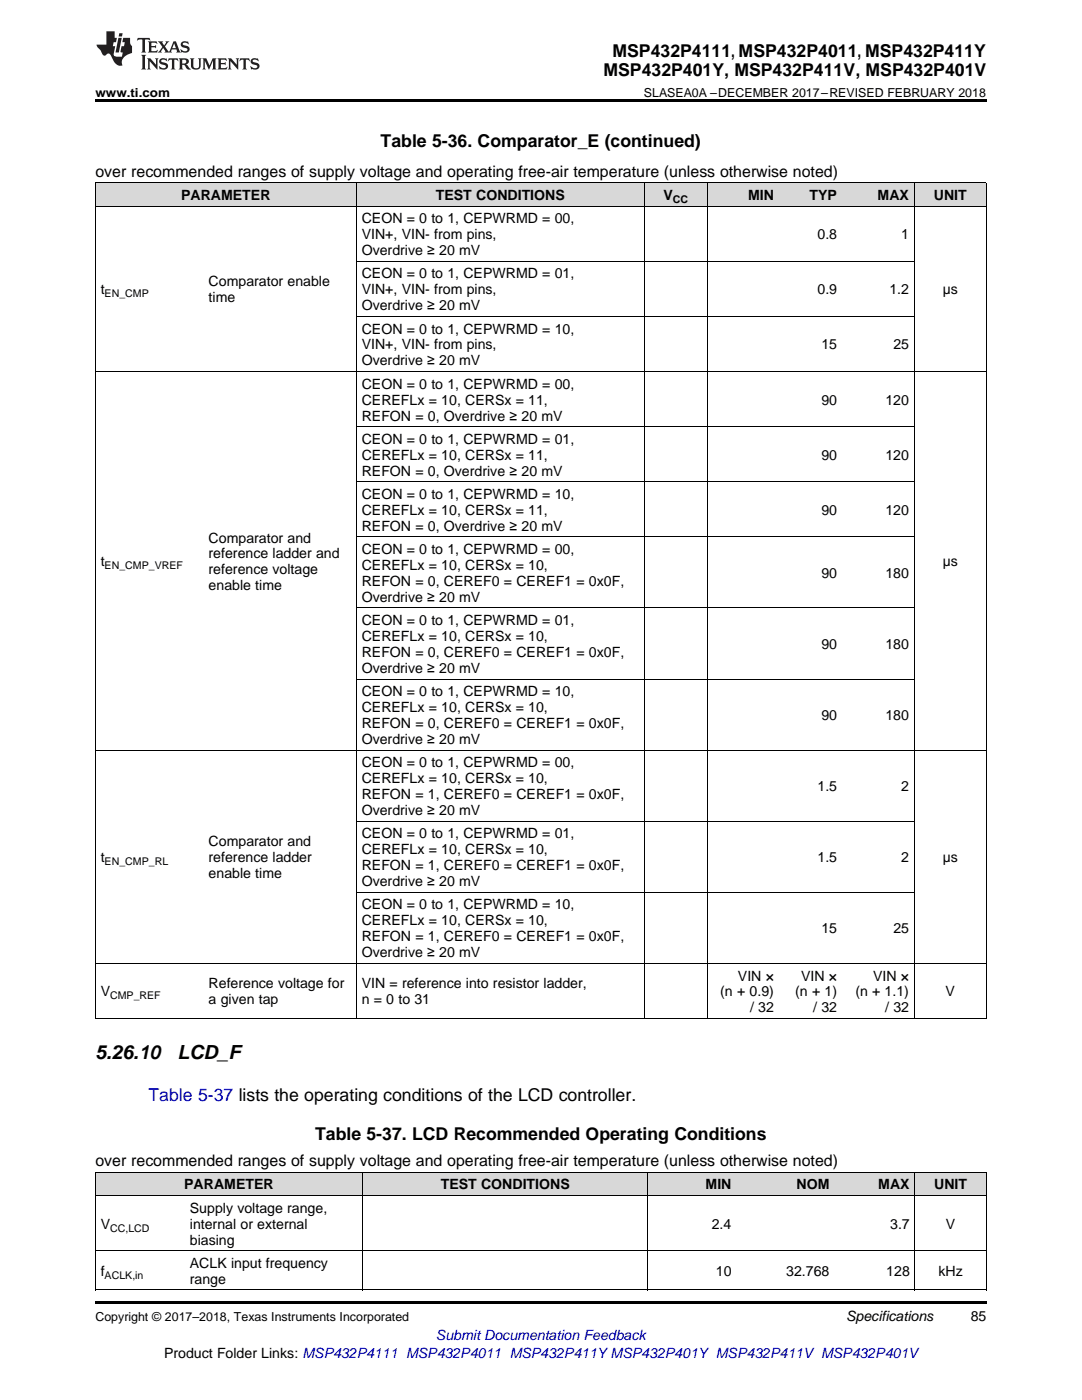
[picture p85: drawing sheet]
<svg xmlns="http://www.w3.org/2000/svg" width="216mm" height="279mm" viewBox="0 0 216 279" stroke-linecap="round" stroke-linejoin="round" font-family="sans-serif">
<defs><g id="words">
<g font-size="3.9">
<text x="19" y="211.3">5.26.10</text>
<text x="35.4" y="211.3">LCD_F</text>
</g>
<g font-size="3.5">
<text x="122.2" y="11.3">MSP432P4111, MSP432P4011, MSP432P411Y</text>
<text x="120.4" y="15.2">MSP432P401Y, MSP432P411V, MSP432P401V</text>
<text x="76" y="29.3">Table 5-36. Comparator_E (continued)</text>
<text x="62.9" y="227.6">Table 5-37. LCD Recommended Operating Conditions</text>
</g>
<text font-size="3.5" fill="#00f" x="29.6" y="219.8">Table 5-37 lists the operating conditions of the LCD controller.</text>
<g font-size="3.2">
<text x="19" y="35.2">over recommended ranges of supply voltage and operating free-air temperature (unless otherwise noted)</text>
<text x="19" y="232.7">over recommended ranges of supply voltage and operating free-air temperature (unless otherwise noted)</text>
</g>
<g font-size="2.8">
<text x="36.1" y="39.9">PARAMETER</text>
<text x="87" y="39.9">TEST CONDITIONS</text>
<text x="132.4" y="39.9">V</text>
<text x="149.3" y="39.9">MIN</text>
<text x="161.5" y="39.9">TYP</text>
<text x="175.1" y="39.9">MAX</text>
<text x="186.3" y="39.9">UNIT</text>
<text x="72.2" y="44.6">CEON = 0 to 1, CEPWRMD = 00,</text>
<text x="72.2" y="47.7">VIN+, VIN- from pins,</text>
<text x="163.1" y="47.7">0.8</text>
<text x="179.8" y="47.7">1</text>
<text x="72.2" y="50.9">Overdrive ≥ 20 mV</text>
<text x="20.1" y="58.7">t</text>
<text x="41.6" y="57.2">Comparator enable</text>
<text x="72.2" y="55.6">CEON = 0 to 1, CEPWRMD = 01,</text>
<text x="72.2" y="58.7">VIN+, VIN- from pins,</text>
<text x="163.1" y="58.7">0.9</text>
<text x="177.5" y="58.7">1.2</text>
<text x="188.1" y="58.7">µs</text>
<text x="41.6" y="60.3">time</text>
<text x="72.2" y="61.9">Overdrive ≥ 20 mV</text>
<text x="72.2" y="66.6">CEON = 0 to 1, CEPWRMD = 10,</text>
<text x="72.2" y="69.7">VIN+, VIN- from pins,</text>
<text x="163.9" y="69.7">15</text>
<text x="178.3" y="69.7">25</text>
<text x="72.2" y="72.9">Overdrive ≥ 20 mV</text>
<text x="72.2" y="77.6">CEON = 0 to 1, CEPWRMD = 00,</text>
<text x="72.2" y="80.8">CEREFLx = 10, CERSx = 11,</text>
<text x="72.2" y="83.9">REFON = 0, Overdrive ≥ 20 mV</text>
<text x="163.9" y="80.8">90</text>
<text x="176.7" y="80.8">120</text>
<text x="72.2" y="88.6">CEON = 0 to 1, CEPWRMD = 01,</text>
<text x="72.2" y="91.8">CEREFLx = 10, CERSx = 11,</text>
<text x="72.2" y="94.9">REFON = 0, Overdrive ≥ 20 mV</text>
<text x="163.9" y="91.8">90</text>
<text x="176.7" y="91.8">120</text>
<text x="72.2" y="99.6">CEON = 0 to 1, CEPWRMD = 10,</text>
<text x="72.2" y="102.8">CEREFLx = 10, CERSx = 11,</text>
<text x="72.2" y="105.9">REFON = 0, Overdrive ≥ 20 mV</text>
<text x="163.9" y="102.8">90</text>
<text x="176.7" y="102.8">120</text>
<text x="20.1" y="113">t</text>
<text x="41.6" y="108.3">Comparator and</text>
<text x="41.6" y="111.4">reference ladder and</text>
<text x="72.2" y="110.6">CEON = 0 to 1, CEPWRMD = 00,</text>
<text x="72.2" y="113.8">CEREFLx = 10, CERSx = 10,</text>
<text x="188.1" y="113">µs</text>
<text x="41.6" y="114.6">reference voltage</text>
<text x="41.6" y="117.8">enable time</text>
<text x="72.2" y="116.9">REFON = 0, CEREF0 = CEREF1 = 0x0F,</text>
<text x="163.9" y="115.4">90</text>
<text x="176.7" y="115.4">180</text>
<text x="72.2" y="120.1">Overdrive ≥ 20 mV</text>
<text x="72.2" y="124.8">CEON = 0 to 1, CEPWRMD = 01,</text>
<text x="72.2" y="128">CEREFLx = 10, CERSx = 10,</text>
<text x="72.2" y="131.1">REFON = 0, CEREF0 = CEREF1 = 0x0F,</text>
<text x="163.9" y="129.5">90</text>
<text x="176.7" y="129.5">180</text>
<text x="72.2" y="134.3">Overdrive ≥ 20 mV</text>
<text x="72.2" y="139">CEON = 0 to 1, CEPWRMD = 10,</text>
<text x="72.2" y="142.1">CEREFLx = 10, CERSx = 10,</text>
<text x="163.9" y="143.7">90</text>
<text x="176.7" y="143.7">180</text>
<text x="72.2" y="145.3">REFON = 0, CEREF0 = CEREF1 = 0x0F,</text>
<text x="72.2" y="148.5">Overdrive ≥ 20 mV</text>
<text x="72.2" y="153.1">CEON = 0 to 1, CEPWRMD = 00,</text>
<text x="72.2" y="156.3">CEREFLx = 10, CERSx = 10,</text>
<text x="72.2" y="159.5">REFON = 1, CEREF0 = CEREF1 = 0x0F,</text>
<text x="163.1" y="157.9">1.5</text>
<text x="179.8" y="157.9">2</text>
<text x="72.2" y="162.7">Overdrive ≥ 20 mV</text>
<text x="72.2" y="167.3">CEON = 0 to 1, CEPWRMD = 01,</text>
<text x="20.1" y="172.1">t</text>
<text x="41.6" y="168.9">Comparator and</text>
<text x="41.6" y="172.1">reference ladder</text>
<text x="72.2" y="170.5">CEREFLx = 10, CERSx = 10,</text>
<text x="72.2" y="173.7">REFON = 1, CEREF0 = CEREF1 = 0x0F,</text>
<text x="163.1" y="172.1">1.5</text>
<text x="179.8" y="172.1">2</text>
<text x="188.1" y="172.1">µs</text>
<text x="41.6" y="175.3">enable time</text>
<text x="72.2" y="176.8">Overdrive ≥ 20 mV</text>
<text x="72.2" y="181.5">CEON = 0 to 1, CEPWRMD = 10,</text>
<text x="72.2" y="184.7">CEREFLx = 10, CERSx = 10,</text>
<text x="72.2" y="187.9">REFON = 1, CEREF0 = CEREF1 = 0x0F,</text>
<text x="72.2" y="191">Overdrive ≥ 20 mV</text>
<text x="163.9" y="186.3">15</text>
<text x="178.3" y="186.3">25</text>
<text x="41.6" y="197.3">Reference voltage for</text>
<text x="72.2" y="197.3">VIN = reference into resistor ladder,</text>
<text x="147.2" y="195.7">VIN ×</text>
<text x="159.8" y="195.7">VIN ×</text>
<text x="174.2" y="195.7">VIN ×</text>
<text x="20.1" y="198.9">V</text>
<text x="41.6" y="200.4">a given tap</text>
<text x="72.2" y="200.4">n = 0 to 31</text>
<text x="143.7" y="198.9">(n + 0.9)</text>
<text x="149.7" y="202">/ 32</text>
<text x="158.7" y="198.9">(n + 1)</text>
<text x="162.3" y="202">/ 32</text>
<text x="170.7" y="198.9">(n + 1.1)</text>
<text x="176.6" y="202">/ 32</text>
<text x="188.7" y="198.9">V</text>
<text x="36.8" y="237.4">PARAMETER</text>
<text x="87.9" y="237.4">TEST CONDITIONS</text>
<text x="140.8" y="237.4">MIN</text>
<text x="158.9" y="237.4">NOM</text>
<text x="175.3" y="237.4">MAX</text>
<text x="186.4" y="237.4">UNIT</text>
<text x="20.1" y="245.2">V</text>
<text x="37.9" y="242">Supply voltage range,</text>
<text x="37.9" y="245.2">internal or external</text>
<text x="142" y="245.2">2.4</text>
<text x="177.6" y="245.2">3.7</text>
<text x="188.7" y="245.2">V</text>
<text x="37.9" y="248.4">biasing</text>
<text x="20.1" y="254.6">f</text>
<text x="37.9" y="253">ACLK input frequency</text>
<text x="37.9" y="256.2">range</text>
<text x="142.8" y="254.6">10</text>
<text x="156.9" y="254.6">32.768</text>
<text x="176.8" y="254.6">128</text>
<text x="187.3" y="254.6">kHz</text>
<text x="168.8" y="263.6">Specifications</text>
<text x="193.7" y="263.6">85</text>
<text x="32.7" y="270.9">Product Folder Links: MSP432P4111 MSP432P4011 MSP432P411YMSP432P401Y MSP432P411V MSP432P401V</text>
</g>
<text font-size="2.8" fill="#00f" x="87" y="267.4">Submit Documentation Feedback</text>
<g font-size="2.5">
<text x="19" y="19.3">www.ti.com</text>
<text x="128.5" y="19.3">SLASEA0A –DECEMBER 2017–REVISED FEBRUARY 2018</text>
<text x="19" y="263.6">Copyright © 2017–2018, Texas Instruments Incorporated</text>
</g>
<g font-size="2.1">
<text x="134.3" y="40.5">CC</text>
<text x="20.9" y="59.3">EN_CMP</text>
<text x="20.9" y="113.6">EN_CMP_VREF</text>
<text x="20.9" y="172.6">EN_CMP_RL</text>
<text x="22" y="199.4">CMP_REF</text>
<text x="22" y="245.8">CC,LCD</text>
<text x="20.9" y="255.2">ACLK,in</text>
</g>
</g></defs>
<g fill="#d8d8d8">
<path d="M19 234h17.8v4.7h-17.8z"/>
<path d="M36.8 234h35.6v4.7h-35.6z"/>
<path d="M72.4 234h56.9v4.7h-56.9z"/>
<path d="M129.3 234h17.7v4.7h-17.7z"/>
<path d="M147 234h19.6v4.7h-19.6z"/>
<path d="M166.6 234h16v4.7h-16z"/>
<path d="M182.6 234h14.2v4.7h-14.2z"/>
<path d="M19 36.5h21.6v4.7h-21.6z"/>
<path d="M40.6 36.5h30.5v4.7h-30.5z"/>
<path d="M71.1 36.5h57.5v4.7h-57.5z"/>
<path d="M128.6 36.5h12.5v4.7h-12.5z"/>
<path d="M141.1 36.5h14.4v4.7h-14.4z"/>
<path d="M155.5 36.5h12.6v4.7h-12.6z"/>
<path d="M168.1 36.5h14.4v4.7h-14.4z"/>
<path d="M182.5 36.5h14.3v4.7h-14.3z"/>
</g>
<path d="M19 19.9h177.8v.5h-177.8zM19 259.7h177.8v.5h-177.8z" fill="#000"/>
<g fill="none" stroke="#000" stroke-width=".2">
<path d="M19 36.5h177.8M19.1 36.5v166.8M71.1 36.5v166.8M128.5 36.5v166.8M141.1 36.5v166.8M182.4 36.5v166.8M196.8 36.5v166.8M19 41.1h177.8M71.1 52.1h111.4M19 74.1h177.8M71.1 63.1h111.4M71.1 96.1h111.4"/>
<path d="M71.1 85.1h111.4M71.1 107.2h111.4M71.1 135.5h111.4M71.1 121.3h111.4M19 149.7h177.8M71.1 178.1h111.4M71.1 163.9h111.4M19 192.2h177.8M19 203.3h177.8M19 238.6h177.8M19 233.9h177.8M19.1 234v23.5"/>
<path d="M72.3 234v23.5M129.2 234v23.5M182.5 234v23.5M196.8 234v23.5M19 257.4h177.8M19 249.6h177.8"/>
</g>
<g fill="#231f20">
<path d="M27.5 7.6l-.1 .5 .4-.2h.6v.1v2.1l-.2 .4h1l-.3-.4v-2.1l.1-.1h.5l.5 .2-.2-.5zM29.5 8.3l.2 .3v1.5l-.2 .4h1.8l.2-.6a1.04 1.04 0 0 1-1.3 .2v-.7h.6l.3 .2v-.6l-.3 .2h-.6v-.6l.8-.1 .4 .3-.2-.5zM31.5 8.3l.9 1.1-.9 1.1h.8l-.2-.2 .5-.7 .4 .7-.2 .2h1.5l-.1-.2 .1-.4h.9l.1 .4-.2 .2h1l-.3-.3-.7-1.9h-.5l-.9 2-.8-1 .9-1h-.8l.1 .3-.3 .5-.4-.6 .2-.2zM34.7 8.6l.4 1h-.7zM36.3 8.4a.63 .63 0 0 0-.2 .7 .63 .63 0 0 0 .6 .4l.6 .2 .1 .2a.75 .75 0 0 1-.7 .4 .75 .75 0 0 1-.6-.5l.1 .7 .1-.1a1.11 1.11 0 0 0 1.5-.6 1.13 1.13 0 0 0-1.2-.8l-.1-.4a1.04 1.04 0 0 1 1.2 .2l-.2-.5-.1 .1-.5-.2zM28.2 10.9l.2 .4v2.2l-.2 .4h1l-.3-.4v-2.2l.3-.4zM29.3 11.6l.3 .4v1.5l-.3 .4h.8l-.2-.4v-1.3l1.5 1.7v-1.9l.2-.4h-.7l.2 .4v.9l-1.1-1.3zM32 11.8a.62 .62 0 0 0-.2 .7 .62 .62 0 0 0 .6 .4l.6 .1 .1 .3a.76 .76 0 0 1-.7 .3 .76 .76 0 0 1-.6-.4l.1 .7 .1-.1a1.11 1.11 0 0 0 1.5-.6 1.13 1.13 0 0 0-1.2-.8l-.1-.4a1.04 1.04 0 0 1 1.2 .2l-.2-.6-.1 .1-.5-.1zM33.7 11.6l-.2 .6a.61 .61 0 0 1 .8-.3v1.6l-.2 .4h.9l-.2-.4v-1.6a.63 .63 0 0 1 .8 .3l-.2-.6zM35.6 11.6l.3 .4v1.5l-.3 .4h1l-.2-.2v-.8l.5 .2a.76 .76 0 0 0 1.2 .7l-1-1a.58 .58 0 0 0 .6-.5 .58 .58 0 0 0-.5-.6zM36.4 11.9h.1a.45 .45 0 0 1 .5 .1 .45 .45 0 0 1 .1 .5l-.7 .2zM37.9 11.6l.2 .2a2.17 2.17 0 0 0 .3 1.9 .99 .99 0 0 0 1.6-.6v-1.1l.2-.4h-.7l.2 .2a1.92 1.92 0 0 1-.2 1.8 .6 .6 0 0 1-.9-.5v-1.1l.2-.4zM40.4 11.6l.2 .4v1.5l-.2 .4h.7l-.2-.4v-1.4l.8 1.8 .8-1.8v1.4l-.2 .4h.9l-.2-.4v-1.5l.2-.4h-.8l-.6 1.5-.6-1.5zM43.4 11.6l.2 .4v1.5l-.2 .4h1.8l.2-.6a1.04 1.04 0 0 1-1.3 .1v-.6h.5l.4 .2v-.6l-.4 .2h-.5v-.7h.8l.3 .3-.1-.6zM45.5 11.6l.2 .4v1.5l-.2 .4h.7l-.2-.4v-1.3l1.5 1.7v-1.9l.2-.4h-.7l.2 .4v.9l-1.1-1.3zM47.9 11.6l-.1 .6a.61 .61 0 0 1 .8-.3v1.6l-.3 .4h1l-.3-.4 .1-1.6a.63 .63 0 0 1 .7 .3l-.1-.6zM50.2 11.8a.62 .62 0 0 0-.2 .7 .62 .62 0 0 0 .6 .4l.6 .1 .2 .3a.76 .76 0 0 1-.8 .3 .76 .76 0 0 1-.6-.4l.1 .7 .2-.1a1.11 1.11 0 0 0 1.5-.6 1.13 1.13 0 0 0-1.3-.8l-.1-.4a1.04 1.04 0 0 1 1.2 .2l-.1-.6-.2 .1-.5-.1z"/>
<path d="M21.2 6.3v2.6h-1.9l.1 .4 .7 .9a.91 .91 0 0 0 1 .8 .56 .56 0 0 1 .5-.3 .56 .56 0 0 1 .5 .3l.4 .8a1.53 1.53 0 0 0 1.9 1.2 1.54 1.54 0 0 1 1-2.1l.9-.3v-1.4a1.52 1.52 0 0 1-.3-1.6h-1.4l-.2 .8h.5l-.2 .8h-.4l-.2 1v.2l.4 .1-.2 .8a1.93 1.93 0 0 1-1.6-.3l.3-1.8h-.5l.2-.8h.4l.2-.8h-.4v-1.3zM23.6 7.6l-.6 2.9h.7l.6-2.9zM23.8 6.6l-.1 .7h.6l.2-.7z"/>
</g>
<use href="#words"/>
</svg>
